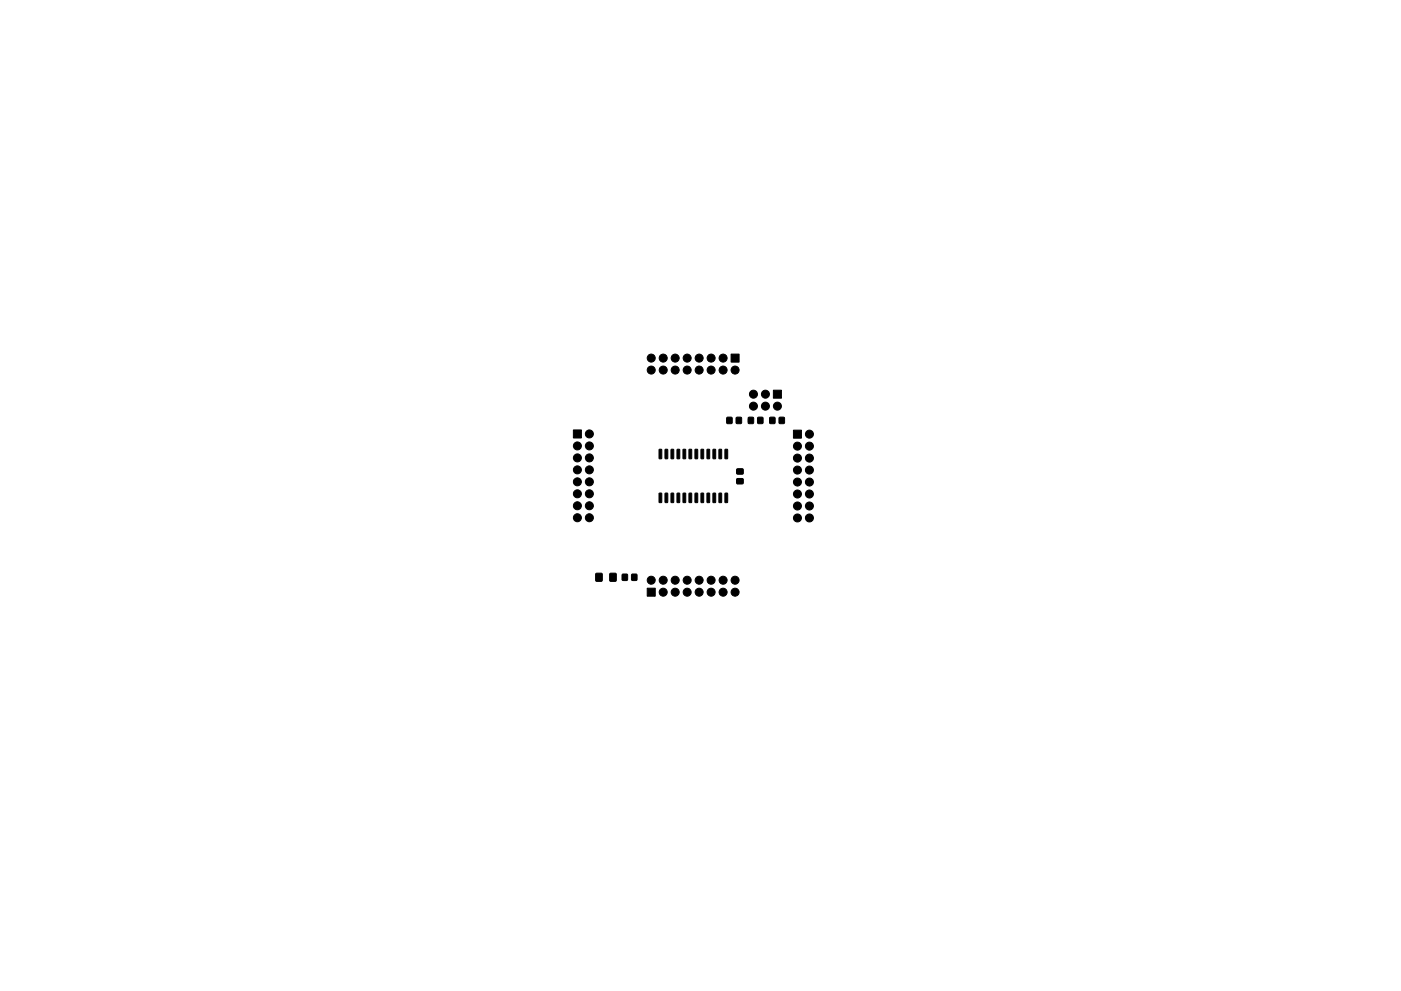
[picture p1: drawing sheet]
<svg xmlns="http://www.w3.org/2000/svg" width="297mm" height="210mm" viewBox="0 0 297 210" stroke-linecap="round" stroke-linejoin="round" font-family="sans-serif">
<g fill="#000" stroke="#000" stroke-width=".21">
<path d="M155 75.1h1.7v1.7h-1.7zM121.6 91.2h1.7v1.7h-1.7zM139.8 95.3l.5 .1-.1 1.9h-.5zM141 95.3l.6 .1-.1 1.9h-.5zM142.3 95.3l.5 .1v1.9h-.5zM143.6 95.3l.5 .1-.1 1.9h-.5zM144.8 95.3l.6 .1-.1 1.9h-.5zM146.1 95.3l.6 .1-.1 1.9h-.5zM147.4 95.3l.5 .1-.1 1.9h-.5zM148.6 95.3l.6 .1-.1 1.9h-.5zM149.9 95.3l.6 .1-.1 1.9h-.5zM151.2 95.3l.5 .1v1.9h-.5z"/>
<path d="M152.5 95.3l.5 .1-.1 1.9h-.5zM153.7 95.3l.6 .1-.1 1.9h-.5zM154.1 88.6h1.1v1.2h-1.1zM156.1 88.6h1.1v1.2h-1.1zM158.7 88.6h1v1.2h-1zM160.7 88.6h1v1.2h-1zM164 82.8h1.7v1.7h-1.7zM163.2 88.6h1.1v1.2h-1.1zM165.2 88.6h1.1v1.2h-1.1zM168.2 91.3h1.7v1.7h-1.7zM139.8 104.6l.5 .1-.1 1.9h-.5zM141 104.6l.6 .1-.1 1.9h-.5z"/>
<path d="M142.3 104.6l.5 .1v1.9h-.5zM143.6 104.6l.5 .1-.1 1.9h-.5zM144.8 104.6l.6 .1-.1 1.9h-.5zM146.1 104.6l.6 .1-.1 1.9h-.5zM147.4 104.6l.5 .1-.1 1.9h-.5zM148.6 104.6l.6 .1-.1 1.9h-.5zM149.9 104.6l.6 .1-.1 1.9h-.5zM151.2 104.6l.5 .1v1.9h-.5zM152.5 104.6l.5 .1-.1 1.9h-.5zM153.7 104.6l.6 .1-.1 1.9h-.5zM156.2 101.6h1.3v1h-1.3zM156.2 99.5h1.3v1h-1.3z"/>
<path d="M126.4 121.7h1.2v1.6h-1.2zM129.3 121.7h1.3v1.6h-1.3zM132 121.9h1v1.2h-1zM134 121.9h1v1.2h-1zM137.2 124.8h1.7v1.7h-1.7z"/>
<circle cx="138.1" cy="76" r=".85"/>
<circle cx="138.1" cy="78.5" r=".85"/>
<circle cx="140.6" cy="76" r=".85"/>
<circle cx="140.6" cy="78.5" r=".85"/>
<circle cx="143.2" cy="78.5" r=".85"/>
<circle cx="143.2" cy="76" r=".85"/>
<circle cx="145.7" cy="78.5" r=".85"/>
<circle cx="145.7" cy="76" r=".85"/>
<circle cx="148.2" cy="78.5" r=".85"/>
<circle cx="148.2" cy="76" r=".85"/>
<circle cx="150.8" cy="78.5" r=".85"/>
<circle cx="150.8" cy="76" r=".85"/>
<circle cx="153.3" cy="78.5" r=".85"/>
<circle cx="153.3" cy="76" r=".85"/>
<circle cx="155.9" cy="78.5" r=".85"/>
<circle cx="122.4" cy="94.6" r=".85"/>
<circle cx="122.4" cy="97.1" r=".85"/>
<circle cx="122.4" cy="99.7" r=".85"/>
<circle cx="125" cy="97.1" r=".85"/>
<circle cx="125" cy="99.7" r=".85"/>
<circle cx="125" cy="94.6" r=".85"/>
<circle cx="125" cy="92.1" r=".85"/>
<circle cx="159.7" cy="86.2" r=".85"/>
<circle cx="159.7" cy="83.6" r=".85"/>
<circle cx="162.3" cy="83.6" r=".85"/>
<circle cx="162.3" cy="86.2" r=".85"/>
<circle cx="164.8" cy="86.2" r=".85"/>
<circle cx="169.1" cy="94.7" r=".85"/>
<circle cx="169.1" cy="97.2" r=".85"/>
<circle cx="169.1" cy="99.7" r=".85"/>
<circle cx="171.6" cy="92.1" r=".85"/>
<circle cx="171.6" cy="97.2" r=".85"/>
<circle cx="171.6" cy="94.7" r=".85"/>
<circle cx="171.6" cy="99.7" r=".85"/>
<circle cx="122.4" cy="102.2" r=".85"/>
<circle cx="122.4" cy="109.8" r=".85"/>
<circle cx="122.4" cy="104.8" r=".85"/>
<circle cx="122.4" cy="107.3" r=".85"/>
<circle cx="125" cy="104.8" r=".85"/>
<circle cx="125" cy="109.8" r=".85"/>
<circle cx="125" cy="107.3" r=".85"/>
<circle cx="125" cy="102.2" r=".85"/>
<circle cx="169.1" cy="109.9" r=".85"/>
<circle cx="169.1" cy="102.3" r=".85"/>
<circle cx="169.1" cy="104.8" r=".85"/>
<circle cx="169.1" cy="107.4" r=".85"/>
<circle cx="171.6" cy="102.3" r=".85"/>
<circle cx="171.6" cy="104.8" r=".85"/>
<circle cx="171.6" cy="109.9" r=".85"/>
<circle cx="171.6" cy="107.4" r=".85"/>
<circle cx="138.1" cy="123.1" r=".85"/>
<circle cx="140.6" cy="123.1" r=".85"/>
<circle cx="140.6" cy="125.6" r=".85"/>
<circle cx="143.2" cy="123.1" r=".85"/>
<circle cx="143.2" cy="125.6" r=".85"/>
<circle cx="145.7" cy="123.1" r=".85"/>
<circle cx="145.7" cy="125.6" r=".85"/>
<circle cx="148.2" cy="125.6" r=".85"/>
<circle cx="148.2" cy="123.1" r=".85"/>
<circle cx="150.8" cy="123.1" r=".85"/>
<circle cx="150.8" cy="125.6" r=".85"/>
<circle cx="153.3" cy="125.6" r=".85"/>
<circle cx="153.3" cy="123.1" r=".85"/>
<circle cx="155.9" cy="125.6" r=".85"/>
<circle cx="155.9" cy="123.1" r=".85"/>
</g>
</svg>
